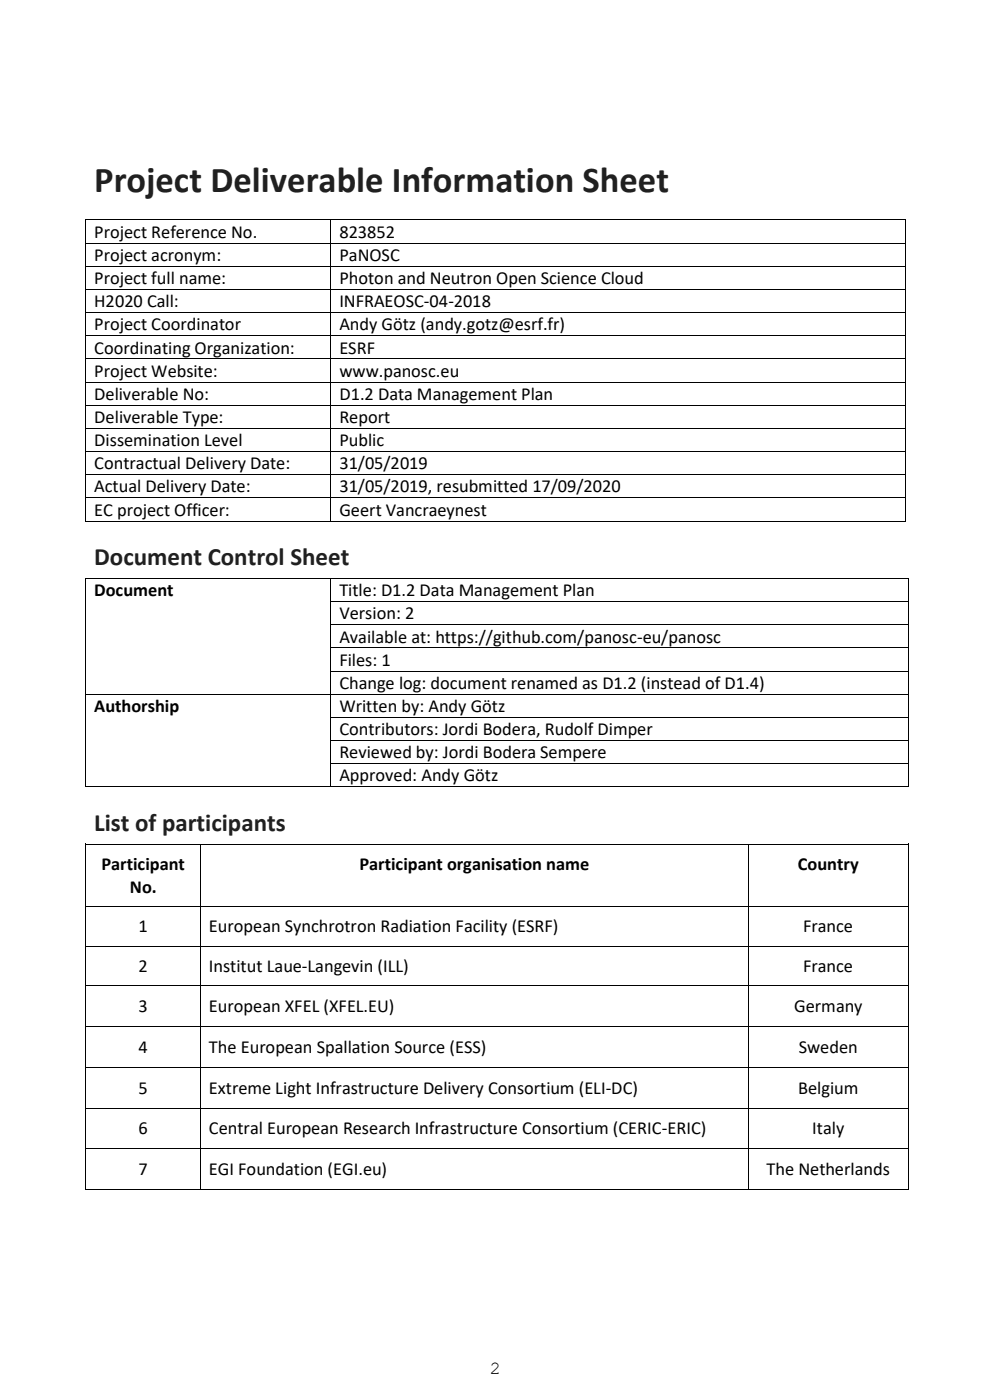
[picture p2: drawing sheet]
<svg xmlns="http://www.w3.org/2000/svg" width="210mm" height="297mm" viewBox="0 0 210 297" stroke-linecap="round" stroke-linejoin="round" font-family="sans-serif">
<defs><g id="words">
<text font-size="7.7" fill="#231f20" x="20" y="40.8">Project Deliverable Information Sheet</text>
<g font-size="5.3" fill="#231f20">
<text x="20" y="119.9">Document Control Sheet</text>
<text x="20" y="176.3">List of participants</text>
</g>
<g font-size="3.9">
<text x="20" y="50.4">Project Reference No.</text>
<text x="71.9" y="50.4">823852</text>
<text x="20" y="55.4">Project acronym:</text>
<text x="71.9" y="55.4">PaNOSC</text>
<text x="20" y="60.3">Project full name:</text>
<text x="20" y="65.2">H2020 Call:</text>
<text x="71.9" y="60.3">Photon and Neutron Open Science Cloud</text>
<text x="71.9" y="65.2">INFRAEOSC-04-2018</text>
<text x="20" y="70.1">Project Coordinator</text>
<text x="71.9" y="70.1">Andy Götz (andy.gotz@esrf.fr)</text>
<text x="20" y="75">Coordinating Organization:</text>
<text x="71.9" y="75">ESRF</text>
<text x="20" y="79.9">Project Website:</text>
<text x="71.9" y="79.9">www.panosc.eu</text>
<text x="20" y="84.8">Deliverable No:</text>
<text x="20" y="89.8">Deliverable Type:</text>
<text x="71.9" y="84.8">D1.2 Data Management Plan</text>
<text x="71.9" y="89.8">Report</text>
<text x="20" y="94.7">Dissemination Level</text>
<text x="71.9" y="94.7">Public</text>
<text x="20" y="99.6">Contractual Delivery Date:</text>
<text x="71.9" y="99.6">31/05/2019</text>
<text x="20" y="104.5">Actual Delivery Date:</text>
<text x="71.9" y="104.5">31/05/2019, resubmitted 17/09/2020</text>
<text x="20" y="109.4">EC project Officer:</text>
<text x="71.9" y="109.4">Geert Vancraeynest</text>
<text x="20" y="126.5">Document</text>
<text x="71.9" y="126.5">Title: D1.2 Data Management Plan</text>
<text x="71.9" y="131.4">Version: 2</text>
<text x="71.9" y="136.3">Available at: https://github.com/panosc-eu/panosc</text>
<text x="71.9" y="141.2">Files: 1</text>
<text x="71.9" y="146.2">Change log: document renamed as D1.2 (instead of D1.4)</text>
<text x="20" y="151.1">Authorship</text>
<text x="71.9" y="151.1">Written by: Andy Götz</text>
<text x="71.9" y="156">Contributors: Jordi Bodera, Rudolf Dimper</text>
<text x="71.9" y="160.9">Reviewed by: Jordi Bodera Sempere</text>
<text x="71.9" y="165.8">Approved: Andy Götz</text>
<text x="21.5" y="184.6">Participant</text>
<text x="76.2" y="184.6">Participant organisation name</text>
<text x="169.2" y="184.6">Country</text>
<text x="27.5" y="189.4">No.</text>
<text x="29.4" y="197.8">1</text>
<text x="44.3" y="197.8">European Synchrotron Radiation Facility (ESRF)</text>
<text x="170.3" y="197.8">France</text>
<text x="29.4" y="206.3">2</text>
<text x="44.3" y="206.3">Institut Laue-Langevin (ILL)</text>
<text x="170.3" y="206.3">France</text>
<text x="29.4" y="214.7">3</text>
<text x="44.3" y="214.7">European XFEL (XFEL.EU)</text>
<text x="168.4" y="214.7">Germany</text>
<text x="29.4" y="223.3">4</text>
<text x="44.3" y="223.3">The European Spallation Source (ESS)</text>
<text x="169.3" y="223.3">Sweden</text>
<text x="29.4" y="232">5</text>
<text x="44.3" y="232">Extreme Light Infrastructure Delivery Consortium (ELI-DC)</text>
<text x="169.2" y="232">Belgium</text>
<text x="29.4" y="240.7">6</text>
<text x="44.3" y="240.7">Central European Research Infrastructure Consortium (CERIC-ERIC)</text>
<text x="172.2" y="240.7">Italy</text>
<text x="29.4" y="249.3">7</text>
<text x="44.3" y="249.3">EGI Foundation (EGI.eu)</text>
<text x="162.5" y="249.3">The Netherlands</text>
<text x="103.9" y="291.6">2</text>
</g>
</g></defs>
<g fill="#000">
<path d="M18 46.6h.2v.1h-.2z" fill-rule="evenodd"/>
<path d="M18 46.6h.2v.1h-.2z" fill-rule="evenodd"/>
<path d="M18 51.5h.2v.2h-.2z" fill-rule="evenodd"/>
<path d="M18 56.4h.2v.2h-.2z" fill-rule="evenodd"/>
<path d="M69.9 46.6h.2v.1h-.2z" fill-rule="evenodd"/>
<path d="M69.9 51.5h.2v.2h-.2z" fill-rule="evenodd"/>
<path d="M69.9 56.4h.2v.2h-.2z" fill-rule="evenodd"/>
<path d="M191.9 46.6h.2v.1h-.2z" fill-rule="evenodd"/>
<path d="M191.9 46.6h.2v.1h-.2z" fill-rule="evenodd"/>
<path d="M191.9 51.5h.2v.2h-.2z" fill-rule="evenodd"/>
<path d="M191.9 56.4h.2v.2h-.2z" fill-rule="evenodd"/>
<path d="M18 61.3h.2v.2h-.2z" fill-rule="evenodd"/>
<path d="M18 66.3h.2v.1h-.2z" fill-rule="evenodd"/>
<path d="M18 71.2h.2v.1h-.2z" fill-rule="evenodd"/>
<path d="M18 76.1h.2v.1h-.2z" fill-rule="evenodd"/>
<path d="M69.9 61.3h.2v.2h-.2z" fill-rule="evenodd"/>
<path d="M69.9 66.3h.2v.1h-.2z" fill-rule="evenodd"/>
<path d="M69.9 71.2h.2v.1h-.2z" fill-rule="evenodd"/>
<path d="M69.9 76.1h.2v.1h-.2z" fill-rule="evenodd"/>
<path d="M191.9 61.3h.2v.2h-.2z" fill-rule="evenodd"/>
<path d="M191.9 66.3h.2v.1h-.2z" fill-rule="evenodd"/>
<path d="M191.9 71.2h.2v.1h-.2z" fill-rule="evenodd"/>
<path d="M191.9 76.1h.2v.1h-.2z" fill-rule="evenodd"/>
<path d="M18 81h.2v.2h-.2z" fill-rule="evenodd"/>
<path d="M18 85.9h.2v.2h-.2z" fill-rule="evenodd"/>
<path d="M18 90.8h.2v.2h-.2z" fill-rule="evenodd"/>
<path d="M18 95.7h.2v.2h-.2z" fill-rule="evenodd"/>
<path d="M69.9 81h.2v.2h-.2z" fill-rule="evenodd"/>
<path d="M69.9 85.9h.2v.2h-.2z" fill-rule="evenodd"/>
<path d="M69.9 90.8h.2v.2h-.2z" fill-rule="evenodd"/>
<path d="M69.9 95.7h.2v.2h-.2z" fill-rule="evenodd"/>
<path d="M191.9 81h.2v.2h-.2z" fill-rule="evenodd"/>
<path d="M191.9 85.9h.2v.2h-.2z" fill-rule="evenodd"/>
<path d="M191.9 90.8h.2v.2h-.2z" fill-rule="evenodd"/>
<path d="M191.9 95.7h.2v.2h-.2z" fill-rule="evenodd"/>
<path d="M18 100.6h.2v.2h-.2z" fill-rule="evenodd"/>
<path d="M18 105.6h.2v.1h-.2z" fill-rule="evenodd"/>
<path d="M18 110.5h.2v.1h-.2z" fill-rule="evenodd"/>
<path d="M18 110.5h.2v.1h-.2z" fill-rule="evenodd"/>
<path d="M69.9 100.6h.2v.2h-.2z" fill-rule="evenodd"/>
<path d="M69.9 105.6h.2v.1h-.2z" fill-rule="evenodd"/>
<path d="M69.9 110.5h.2v.1h-.2z" fill-rule="evenodd"/>
<path d="M191.9 100.6h.2v.2h-.2z" fill-rule="evenodd"/>
<path d="M191.9 105.6h.2v.1h-.2z" fill-rule="evenodd"/>
<path d="M191.9 110.5h.2v.1h-.2z" fill-rule="evenodd"/>
<path d="M191.9 110.5h.2v.1h-.2z" fill-rule="evenodd"/>
<path d="M18 122.7h.2v.1h-.2z" fill-rule="evenodd"/>
<path d="M18 122.7h.2v.1h-.2z" fill-rule="evenodd"/>
<path d="M18 127.6h.2v.1h-.2z" fill-rule="evenodd"/>
<path d="M18 132.5h.2v.1h-.2z" fill-rule="evenodd"/>
<path d="M18 137.4h.2v.2h-.2z" fill-rule="evenodd"/>
<path d="M69.9 122.7h.2v.1h-.2z" fill-rule="evenodd"/>
<path d="M69.9 127.6h.2v.1h-.2z" fill-rule="evenodd"/>
<path d="M69.9 132.5h.2v.1h-.2z" fill-rule="evenodd"/>
<path d="M69.9 137.4h.2v.2h-.2z" fill-rule="evenodd"/>
<path d="M192.4 122.7h.2v.1h-.2z" fill-rule="evenodd"/>
<path d="M192.4 122.7h.2v.1h-.2z" fill-rule="evenodd"/>
<path d="M192.4 127.6h.2v.1h-.2z" fill-rule="evenodd"/>
<path d="M192.4 132.5h.2v.1h-.2z" fill-rule="evenodd"/>
<path d="M192.4 137.4h.2v.2h-.2z" fill-rule="evenodd"/>
<path d="M18 142.3h.2v.2h-.2z" fill-rule="evenodd"/>
<path d="M18 147.2h.2v.2h-.2z" fill-rule="evenodd"/>
<path d="M18 152.1h.2v.2h-.2z" fill-rule="evenodd"/>
<path d="M18 157h.2v.2h-.2z" fill-rule="evenodd"/>
<path d="M69.9 142.3h.2v.2h-.2z" fill-rule="evenodd"/>
<path d="M69.9 147.2h.2v.2h-.2z" fill-rule="evenodd"/>
<path d="M69.9 152.1h.2v.2h-.2z" fill-rule="evenodd"/>
<path d="M69.9 157h.2v.2h-.2z" fill-rule="evenodd"/>
<path d="M192.4 142.3h.2v.2h-.2z" fill-rule="evenodd"/>
<path d="M192.4 147.2h.2v.2h-.2z" fill-rule="evenodd"/>
<path d="M192.4 152.1h.2v.2h-.2z" fill-rule="evenodd"/>
<path d="M192.4 157h.2v.2h-.2z" fill-rule="evenodd"/>
<path d="M18 161.9h.2v.2h-.2z" fill-rule="evenodd"/>
<path d="M18 166.9h.2v.1h-.2z" fill-rule="evenodd"/>
<path d="M18 166.9h.2v.1h-.2z" fill-rule="evenodd"/>
<path d="M18.1 179h.2v.2h-.2z" fill-rule="evenodd"/>
<path d="M42.4 179h.2v.2h-.2z" fill-rule="evenodd"/>
<path d="M69.9 161.9h.2v.2h-.2z" fill-rule="evenodd"/>
<path d="M69.9 166.9h.2v.1h-.2z" fill-rule="evenodd"/>
<path d="M158.5 179h.2v.2h-.2z" fill-rule="evenodd"/>
<path d="M192.4 161.9h.2v.2h-.2z" fill-rule="evenodd"/>
<path d="M192.4 166.9h.2v.1h-.2z" fill-rule="evenodd"/>
<path d="M192.4 166.9h.2v.1h-.2z" fill-rule="evenodd"/>
<path d="M192.4 179h.2v.2h-.2z" fill-rule="evenodd"/>
<path d="M18.1 179h.2v2h-.2z" fill-rule="evenodd"/>
<path d="M18.1 192.2h.2v2h-.2z" fill-rule="evenodd"/>
<path d="M42.4 179.2h.2v1.8h-.2z" fill-rule="evenodd"/>
<path d="M42.4 192.2h.2v2h-.2z" fill-rule="evenodd"/>
<path d="M158.5 179.2h.2v1.8h-.2z" fill-rule="evenodd"/>
<path d="M158.5 192.2h.2v2h-.2z" fill-rule="evenodd"/>
<path d="M192.4 179h.2v2h-.2z" fill-rule="evenodd"/>
<path d="M192.4 192.2h.2v2h-.2z" fill-rule="evenodd"/>
<path d="M18.1 200.6h.2v2h-.2z" fill-rule="evenodd"/>
<path d="M18.1 209.1h.2v1.9h-.2z" fill-rule="evenodd"/>
<path d="M18.1 217.7h.2v2h-.2z" fill-rule="evenodd"/>
<path d="M42.4 200.6h.2v2h-.2z" fill-rule="evenodd"/>
<path d="M42.4 209.1h.2v1.9h-.2z" fill-rule="evenodd"/>
<path d="M42.4 217.7h.2v2h-.2z" fill-rule="evenodd"/>
<path d="M158.5 200.6h.2v2h-.2z" fill-rule="evenodd"/>
<path d="M158.5 209.1h.2v1.9h-.2z" fill-rule="evenodd"/>
<path d="M158.5 217.7h.2v2h-.2z" fill-rule="evenodd"/>
<path d="M192.4 200.6h.2v2h-.2z" fill-rule="evenodd"/>
<path d="M192.4 209.1h.2v1.9h-.2z" fill-rule="evenodd"/>
<path d="M192.4 217.7h.2v2h-.2z" fill-rule="evenodd"/>
<path d="M18.1 226.4h.2v1.9h-.2z" fill-rule="evenodd"/>
<path d="M18.1 235h.2v2h-.2z" fill-rule="evenodd"/>
<path d="M42.4 226.4h.2v1.9h-.2z" fill-rule="evenodd"/>
<path d="M42.4 235h.2v2h-.2z" fill-rule="evenodd"/>
<path d="M158.5 226.4h.2v1.9h-.2z" fill-rule="evenodd"/>
<path d="M158.5 235h.2v2h-.2z" fill-rule="evenodd"/>
<path d="M192.4 226.4h.2v1.9h-.2z" fill-rule="evenodd"/>
<path d="M192.4 235h.2v2h-.2z" fill-rule="evenodd"/>
<path d="M18.1 243.7h.2v1.9h-.2z" fill-rule="evenodd"/>
<path d="M18.1 252.3h.2v.2h-.2z" fill-rule="evenodd"/>
<path d="M18.1 252.3h.2v.2h-.2z" fill-rule="evenodd"/>
<path d="M42.4 243.7h.2v1.9h-.2z" fill-rule="evenodd"/>
<path d="M42.4 252.3h.2v.2h-.2z" fill-rule="evenodd"/>
<path d="M158.5 243.7h.2v1.9h-.2z" fill-rule="evenodd"/>
<path d="M158.5 252.3h.2v.2h-.2z" fill-rule="evenodd"/>
<path d="M192.4 243.7h.2v1.9h-.2z" fill-rule="evenodd"/>
<path d="M192.4 252.3h.2v.2h-.2z" fill-rule="evenodd"/>
<path d="M192.4 252.3h.2v.2h-.2z" fill-rule="evenodd"/>
</g>
<g fill="none" stroke="#000" stroke-width=".21">
<path d="M18.1 46.7v4.8M18.1 51.7v4.7M18.1 56.6v4.7M18.2 46.7h51.7M18.2 51.6h51.7M18.2 56.5h51.7M70 46.7v4.8M70 51.7v4.7M70 56.6v4.7M70.1 46.7h121.8M70.1 51.6h121.8M70.1 56.5h121.8"/>
<path d="M192 46.7v4.8M192 51.7v4.7M192 56.6v4.7M18.1 61.5v4.8M18.1 66.4v4.8M18.1 71.3v4.8M18.1 76.2v4.8M18.2 61.4h51.7M18.2 66.3h51.7M18.2 71.3h51.7M18.2 76.2h51.7M70 61.5v4.8"/>
<path d="M70 66.4v4.8M70 71.3v4.8M70 76.2v4.8M70.1 61.4h121.8M70.1 66.3h121.8M70.1 71.3h121.8M70.1 76.2h121.8M192 61.5v4.8M192 66.4v4.8M192 71.3v4.8M192 76.2v4.8M18.1 81.2v4.7"/>
<path d="M18.1 86.1v4.7M18.1 91v4.7M18.1 95.9v4.7M18.2 81.1h51.7M18.2 86h51.7M18.2 90.9h51.7M18.2 95.8h51.7M70 81.2v4.7M70 86.1v4.7M70 91v4.7M70 95.9v4.7M70.1 81.1h121.8"/>
<path d="M70.1 86h121.8M70.1 90.9h121.8M70.1 95.8h121.8M192 81.2v4.7M192 86.1v4.7M192 91v4.7M192 95.9v4.7M18.1 100.8v4.8M18.1 105.7v4.8M18.2 100.7h51.7M18.2 105.6h51.7M18.2 110.5h51.7"/>
<path d="M70 100.8v4.8M70 105.7v4.8M70.1 100.7h121.8M70.1 105.6h121.8M70.1 110.5h121.8M192 100.8v4.8M192 105.7v4.8M18.1 122.8v4.8M18.1 127.7v4.8M18.1 132.6v4.8M18.1 137.6v4.7M18.2 122.7h51.7"/>
<path d="M70 122.8v4.8M70 127.7v4.8M70 132.6v4.8M70 137.6v4.7M70.1 122.7h122.3M70.1 127.7h122.3M70.1 132.6h122.3M70.1 137.5h122.3M192.5 122.8v4.8M192.5 127.7v4.8M192.5 132.6v4.8M192.5 137.6v4.7"/>
<path d="M18.1 142.5v4.7M18.1 147.4v4.7M18.1 152.3v4.7M18.1 157.2v4.7M18.2 147.3h51.7M70 142.5v4.7M70 147.4v4.7M70 152.3v4.7M70 157.2v4.7M70.1 142.4h122.3M70.1 147.3h122.3M70.1 152.2h122.3"/>
<path d="M70.1 157.1h122.3M192.5 142.5v4.7M192.5 147.4v4.7M192.5 152.3v4.7M192.5 157.2v4.7M18.1 162.1v4.8M18.2 166.9h51.7M18.3 179.1h24.1M42.6 179.1h115.9M70 162.1v4.8M70.1 162h122.3M70.1 166.9h122.3"/>
<path d="M158.7 179.1h33.7M192.5 162.1v4.8M18.2 181v11.2M18.2 194.2v6.4M18.3 192.3h24.1M42.5 181v11.2M42.5 194.2v6.4M42.6 192.3h115.9M158.6 181v11.2M158.6 194.2v6.4M158.7 192.3h33.7M192.5 181v11.2"/>
<path d="M192.5 194.2v6.4M18.2 202.6v6.5M18.2 211v6.7M18.2 219.7v6.7M18.3 200.7h24.1M18.3 209.2h24.1M18.3 217.8h24.1M42.5 202.6v6.5M42.5 211v6.7M42.5 219.7v6.7M42.6 200.7h115.9M42.6 209.2h115.9"/>
<path d="M42.6 217.8h115.9M158.6 202.6v6.5M158.6 211v6.7M158.6 219.7v6.7M158.7 200.7h33.7M158.7 209.2h33.7M158.7 217.8h33.7M192.5 202.6v6.5M192.5 211v6.7M192.5 219.7v6.7M18.2 228.3v6.7M18.2 237v6.7"/>
<path d="M18.3 226.5h24.1M18.3 235.1h24.1M42.5 228.3v6.7M42.5 237v6.7M42.6 226.5h115.9M42.6 235.1h115.9M158.6 228.3v6.7M158.6 237v6.7M158.7 226.5h33.7M158.7 235.1h33.7M192.5 228.3v6.7M192.5 237v6.7"/>
<path d="M18.2 245.6v6.7M18.3 243.7h24.1M18.3 252.4h24.1M42.5 245.6v6.7M42.6 243.7h115.9M42.6 252.4h115.9M158.6 245.6v6.7M158.7 243.7h33.7M158.7 252.4h33.7M192.5 245.6v6.7"/>
</g>
<use href="#words"/>
</svg>
